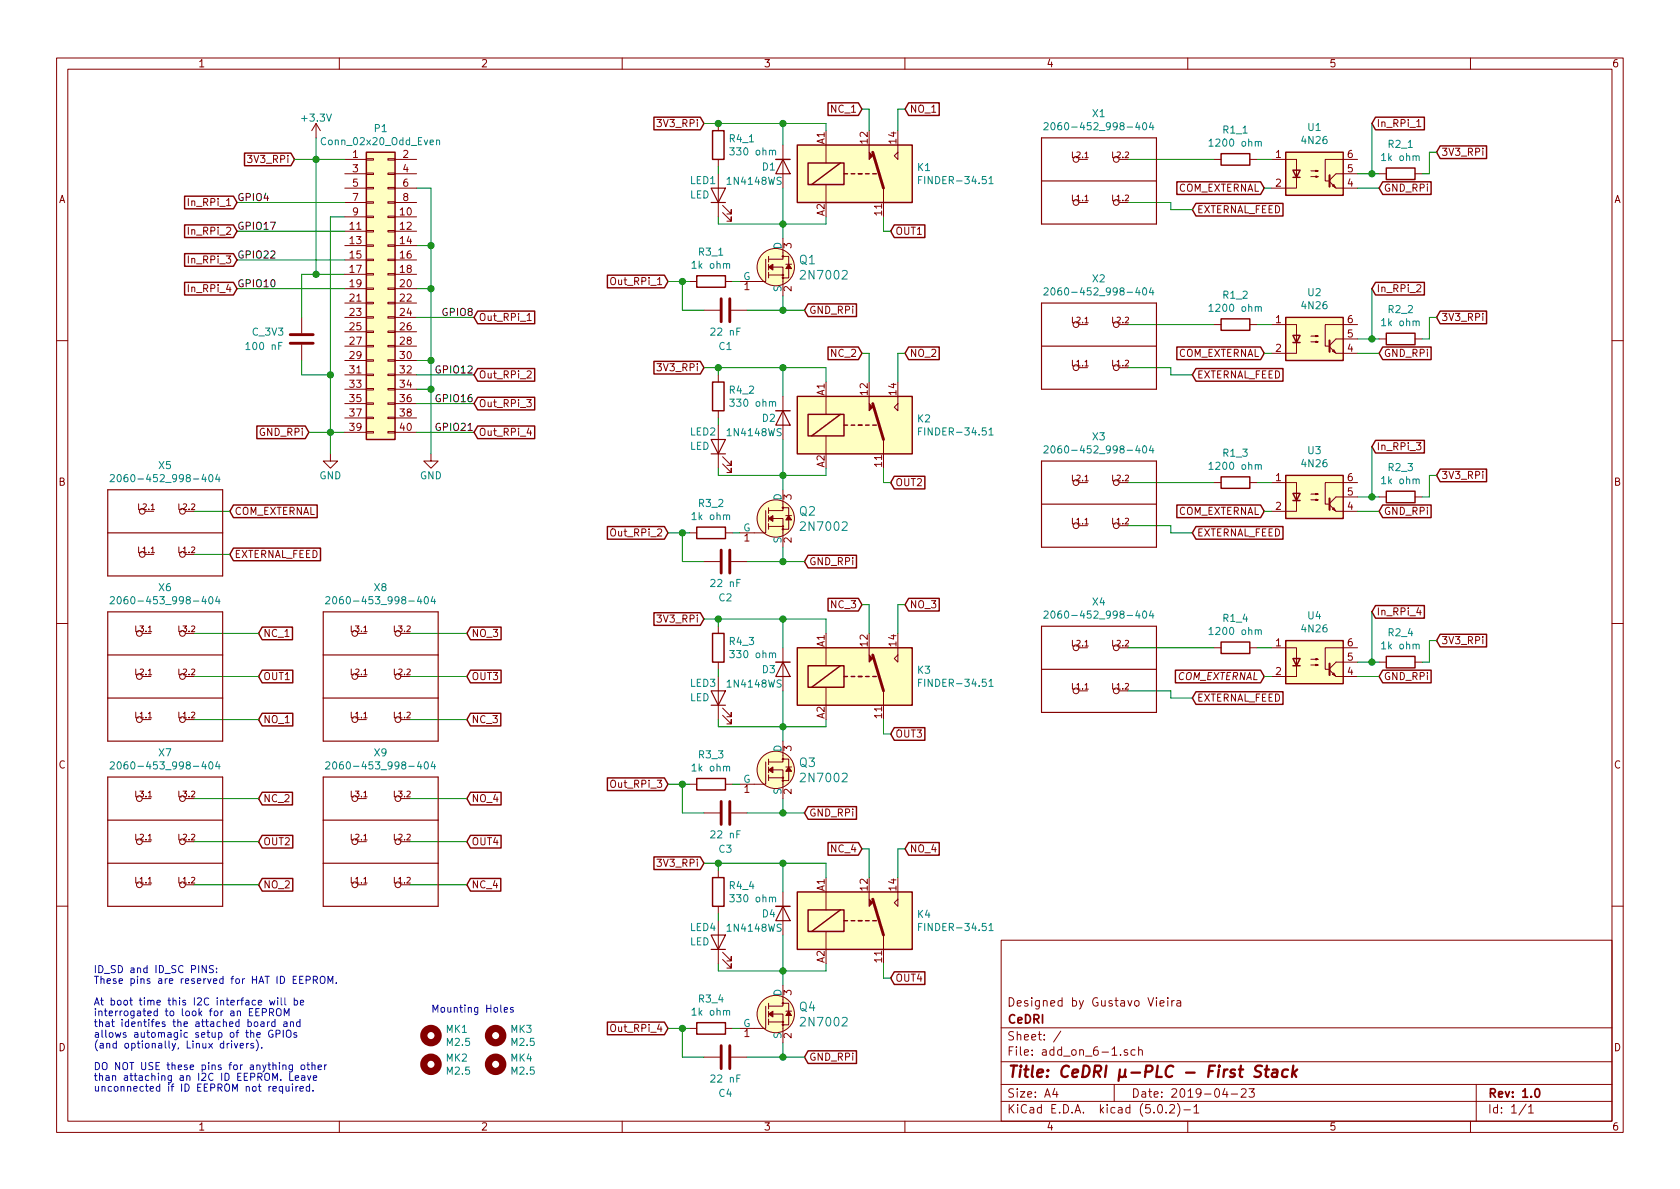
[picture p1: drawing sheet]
<svg xmlns="http://www.w3.org/2000/svg" width="297mm" height="210mm" viewBox="0 0 297 210" stroke-linecap="round" stroke-linejoin="round" font-family="sans-serif">
<defs><g id="words">
<text font-size="2.8" fill="#840000" x="178" y="190.5">Title: CeDRI -PLC - First Stack</text>
<g font-size="2.1" fill="#008484">
<text x="141.4" y="46.7">Q1</text>
<text x="142" y="49.4">2N7002</text>
<text x="141.4" y="91.2">Q2</text>
<text x="142" y="93.9">2N7002</text>
<text x="141.4" y="135.6">Q3</text>
<text x="142" y="138.3">2N7002</text>
<text x="141.4" y="178.8">Q4</text>
<text x="142" y="181.5">2N7002</text>
</g>
<g font-size="2.1" fill="#840000">
<text x="178" y="178">Designed by Gustavo Vieira</text>
<text x="178" y="184">Sheet: /</text>
<text x="178" y="181">CeDRI</text>
<text x="178" y="186.7">File: add_on_6-1.sch</text>
<text x="178" y="196.9">KiCad E.D.A. kicad (5.0.2)-1</text>
<text x="178" y="194.1">Size: A4</text>
<text x="200" y="194.1">Date: 2019-04-23</text>
<text x="263" y="194.1">Rev: 1.0</text>
<text x="263" y="196.9">Id: 1/1</text>
</g>
<g font-size="1.8" fill="#840000">
<text x="35" y="11.9">1</text>
<text x="85" y="11.9">2</text>
<text x="135" y="11.9">3</text>
<text x="185" y="11.9">4</text>
<text x="235" y="11.9">5</text>
<text x="285" y="11.9">6</text>
<text x="116.6" y="22.5">3V3_RPi</text>
<text x="147.1" y="19.9">NC_1</text>
<text x="160.8" y="19.9">NO_1</text>
<text x="243.4" y="22.5">In_RPi_1</text>
<text x="44.2" y="28.8">3V3_RPi</text>
<text x="62.4" y="27.9">1</text>
<text x="71.3" y="27.9">2</text>
<text x="145.8" y="25.5" transform="rotate(-90 145.8 25.5)">A1</text>
<text x="153.4" y="25.3" transform="rotate(-90 153.4 25.3)">12</text>
<text x="158.5" y="25.3" transform="rotate(-90 158.5 25.3)">14</text>
<text x="225.6" y="27.9">1</text>
<text x="238.3" y="27.9">6</text>
<text x="254.8" y="27.6">3V3_RPi</text>
<text x="10.4" y="35.9">A</text>
<text x="62.4" y="30.5">3</text>
<text x="62.4" y="33">5</text>
<text x="62.4" y="35.6">7</text>
<text x="71.3" y="30.5">4</text>
<text x="71.3" y="33">6</text>
<text x="71.3" y="35.6">8</text>
<text x="208.1" y="33.9">COM_EXTERNAL</text>
<text x="225.6" y="33">2</text>
<text x="238.3" y="33">4</text>
<text x="238.3" y="30.5">5</text>
<text x="244.6" y="33.9">GND_RPi</text>
<text x="285.4" y="35.9">A</text>
<text x="33.7" y="36.4">In_RPi_1</text>
<text x="33.7" y="41.5">In_RPi_2</text>
<text x="61.9" y="40.6">11</text>
<text x="62.4" y="38.1">9</text>
<text x="70.8" y="38.1">10</text>
<text x="70.8" y="40.6">12</text>
<text x="145.8" y="38.2" transform="rotate(-90 145.8 38.2)">A2</text>
<text x="156" y="38" transform="rotate(-90 156 38)">11</text>
<text x="158.3" y="41.5">OUT1</text>
<text x="211.6" y="37.7">EXTERNAL_FEED</text>
<text x="33.7" y="46.6">In_RPi_3</text>
<text x="61.9" y="43.2">13</text>
<text x="61.9" y="45.7">15</text>
<text x="70.8" y="43.2">14</text>
<text x="70.8" y="45.7">16</text>
<text x="140" y="43.9" transform="rotate(-90 140 43.9)">3</text>
<text x="33.7" y="51.7">In_RPi_4</text>
<text x="61.9" y="48.3">17</text>
<text x="61.9" y="50.8">19</text>
<text x="61.9" y="53.3">21</text>
<text x="70.8" y="48.3">18</text>
<text x="70.8" y="50.8">20</text>
<text x="70.8" y="53.3">22</text>
<text x="108.4" y="50.4">Out_RPi_1</text>
<text x="131.6" y="51.3">1</text>
<text x="140" y="51.5" transform="rotate(-90 140 51.5)">2</text>
<text x="243.4" y="51.7">In_RPi_2</text>
<text x="61.9" y="55.9">23</text>
<text x="61.9" y="58.4">25</text>
<text x="70.8" y="55.9">24</text>
<text x="70.8" y="58.4">26</text>
<text x="84.6" y="56.8">Out_RPi_1</text>
<text x="143" y="55.5">GND_RPi</text>
<text x="225.6" y="57.1">1</text>
<text x="238.3" y="59.7">5</text>
<text x="238.3" y="57.1">6</text>
<text x="254.8" y="56.8">3V3_RPi</text>
<text x="61.9" y="61">27</text>
<text x="61.9" y="63.5">29</text>
<text x="70.8" y="61">28</text>
<text x="70.8" y="63.5">30</text>
<text x="116.6" y="65.7">3V3_RPi</text>
<text x="147.1" y="63.1">NC_2</text>
<text x="160.8" y="63.1">NO_2</text>
<text x="208.1" y="63.1">COM_EXTERNAL</text>
<text x="225.6" y="62.2">2</text>
<text x="238.3" y="62.2">4</text>
<text x="244.6" y="63.1">GND_RPi</text>
<text x="61.9" y="66">31</text>
<text x="61.9" y="68.6">33</text>
<text x="61.9" y="71.1">35</text>
<text x="70.8" y="66">32</text>
<text x="70.8" y="68.6">34</text>
<text x="70.8" y="71.1">36</text>
<text x="84.6" y="66.9">Out_RPi_2</text>
<text x="145.8" y="69.9" transform="rotate(-90 145.8 69.9)">A1</text>
<text x="153.4" y="69.8" transform="rotate(-90 153.4 69.8)">12</text>
<text x="158.5" y="69.8" transform="rotate(-90 158.5 69.8)">14</text>
<text x="211.6" y="66.9">EXTERNAL_FEED</text>
<text x="45.9" y="77.1">GND_RPi</text>
<text x="61.9" y="73.7">37</text>
<text x="61.9" y="76.2">39</text>
<text x="70.8" y="73.7">38</text>
<text x="70.8" y="76.2">40</text>
<text x="84.6" y="72">Out_RPi_3</text>
<text x="84.6" y="77.1">Out_RPi_4</text>
<text x="145.8" y="82.6" transform="rotate(-90 145.8 82.6)">A2</text>
<text x="156" y="82.5" transform="rotate(-90 156 82.5)">11</text>
<text x="243.4" y="79.6">In_RPi_3</text>
<text x="10.4" y="85.9">B</text>
<text x="140" y="88.4" transform="rotate(-90 140 88.4)">3</text>
<text x="158.3" y="86">OUT2</text>
<text x="225.6" y="85.1">1</text>
<text x="238.3" y="87.6">5</text>
<text x="238.3" y="85.1">6</text>
<text x="254.8" y="84.7">3V3_RPi</text>
<text x="285.4" y="85.9">B</text>
<text x="41.4" y="91.1">COM_EXTERNAL</text>
<text x="108.4" y="94.9">Out_RPi_2</text>
<text x="131.6" y="95.8">1</text>
<text x="140" y="96" transform="rotate(-90 140 96)">2</text>
<text x="208.1" y="91.1">COM_EXTERNAL</text>
<text x="211.6" y="94.9">EXTERNAL_FEED</text>
<text x="225.6" y="90.2">2</text>
<text x="238.3" y="90.2">4</text>
<text x="244.6" y="91.1">GND_RPi</text>
<text x="41.4" y="98.7">EXTERNAL_FEED</text>
<text x="143" y="99.9">GND_RPi</text>
<text x="147.1" y="107.6">NC_3</text>
<text x="160.8" y="107.6">NO_3</text>
<text x="46.5" y="112.6">NC_1</text>
<text x="83.3" y="112.6">NO_3</text>
<text x="116.6" y="110.1">3V3_RPi</text>
<text x="243.4" y="108.8">In_RPi_4</text>
<text x="254.8" y="113.9">3V3_RPi</text>
<text x="145.8" y="114.4" transform="rotate(-90 145.8 114.4)">A1</text>
<text x="153.4" y="114.2" transform="rotate(-90 153.4 114.2)">12</text>
<text x="158.5" y="114.2" transform="rotate(-90 158.5 114.2)">14</text>
<text x="225.6" y="114.3">1</text>
<text x="225.6" y="119.4">2</text>
<text x="238.3" y="119.4">4</text>
<text x="238.3" y="116.8">5</text>
<text x="238.3" y="114.3">6</text>
<text x="46.5" y="120.3">OUT1</text>
<text x="83.3" y="120.3">OUT3</text>
<text x="208.1" y="120.3">COM_EXTERNAL</text>
<text x="211.6" y="124.1">EXTERNAL_FEED</text>
<text x="244.6" y="120.3">GND_RPi</text>
<text x="46.5" y="127.9">NO_1</text>
<text x="83.3" y="127.9">NC_3</text>
<text x="145.8" y="127.1" transform="rotate(-90 145.8 127.1)">A2</text>
<text x="156" y="126.9" transform="rotate(-90 156 126.9)">11</text>
<text x="158.3" y="130.4">OUT3</text>
<text x="10.4" y="135.9">C</text>
<text x="140" y="132.8" transform="rotate(-90 140 132.8)">3</text>
<text x="285.4" y="135.9">C</text>
<text x="46.5" y="141.9">NC_2</text>
<text x="83.3" y="141.9">NO_4</text>
<text x="108.4" y="139.3">Out_RPi_3</text>
<text x="131.6" y="140.2">1</text>
<text x="140" y="140.4" transform="rotate(-90 140 140.4)">2</text>
<text x="46.5" y="149.5">OUT2</text>
<text x="83.3" y="149.5">OUT4</text>
<text x="143" y="144.4">GND_RPi</text>
<text x="116.6" y="153.3">3V3_RPi</text>
<text x="147.1" y="150.7">NC_4</text>
<text x="160.8" y="150.7">NO_4</text>
<text x="46.5" y="157.1">NO_2</text>
<text x="83.3" y="157.1">NC_4</text>
<text x="145.8" y="157.6" transform="rotate(-90 145.8 157.6)">A1</text>
<text x="153.4" y="157.4" transform="rotate(-90 153.4 157.4)">12</text>
<text x="158.5" y="157.4" transform="rotate(-90 158.5 157.4)">14</text>
<text x="145.8" y="170.3" transform="rotate(-90 145.8 170.3)">A2</text>
<text x="156" y="170.1" transform="rotate(-90 156 170.1)">11</text>
<text x="158.3" y="173.6">OUT4</text>
<text x="140" y="176" transform="rotate(-90 140 176)">3</text>
<text x="10.4" y="185.9">D</text>
<text x="108.4" y="182.5">Out_RPi_4</text>
<text x="131.6" y="183.4">1</text>
<text x="140" y="183.6" transform="rotate(-90 140 183.6)">2</text>
<text x="285.4" y="185.9">D</text>
<text x="143" y="187.6">GND_RPi</text>
<text x="35" y="199.9">1</text>
<text x="85" y="199.9">2</text>
<text x="135" y="199.9">3</text>
<text x="185" y="199.9">4</text>
<text x="235" y="199.9">5</text>
<text x="285" y="199.9">6</text>
</g>
<g font-size="1.8" fill="#008484">
<text x="53.5" y="21.5">+3.3V</text>
<text x="66.2" y="23.4">P1</text>
<text x="186.8" y="23">2060-452_998-404</text>
<text x="193.2" y="20.7">X1</text>
<text x="216.3" y="23.6">R1_1</text>
<text x="231.3" y="23.2">U1</text>
<text x="57.3" y="25.7">Conn_02x20_Odd_Even</text>
<text x="129.1" y="25.2">R4_1</text>
<text x="129.6" y="27.5">330 ohm</text>
<text x="214.4" y="25.9">1200 ohm</text>
<text x="230.3" y="25.5">4N26</text>
<text x="244.6" y="28.5">1k ohm</text>
<text x="245.5" y="26.2">R2_1</text>
<text x="122" y="35.1">LED</text>
<text x="122" y="32.6">LED1</text>
<text x="128.8" y="32.7">1N4148WS</text>
<text x="134.8" y="30.1">D1</text>
<text x="162.3" y="30.2">K1</text>
<text x="163.2" y="32.6">FINDER-34.51</text>
<text x="122.6" y="47.5">1k ohm</text>
<text x="123.6" y="45.2">R3_1</text>
<text x="138.2" y="44.1" transform="rotate(-90 138.2 44.1)">D</text>
<text x="131.4" y="49.5">G</text>
<text x="138.2" y="51.6" transform="rotate(-90 138.2 51.6)">S</text>
<text x="186.8" y="52.2">2060-452_998-404</text>
<text x="193.2" y="49.9">X2</text>
<text x="216.3" y="52.8">R1_2</text>
<text x="231.3" y="52.4">U2</text>
<text x="44.7" y="59.4">C_3V3</text>
<text x="126" y="59.4">22 nF</text>
<text x="214.4" y="55.1">1200 ohm</text>
<text x="230.3" y="54.7">4N26</text>
<text x="244.6" y="57.7">1k ohm</text>
<text x="245.5" y="55.4">R2_2</text>
<text x="43.9" y="61.9">100 nF</text>
<text x="127.2" y="61.9">C1</text>
<text x="129.1" y="69.6">R4_2</text>
<text x="129.6" y="71.9">330 ohm</text>
<text x="122" y="77">LED2</text>
<text x="128.8" y="77.1">1N4148WS</text>
<text x="134.8" y="74.6">D2</text>
<text x="162.3" y="74.7">K2</text>
<text x="163.2" y="77">FINDER-34.51</text>
<text x="193.2" y="77.9">X3</text>
<text x="28.1" y="83">X5</text>
<text x="122" y="79.5">LED</text>
<text x="186.8" y="80.2">2060-452_998-404</text>
<text x="214.4" y="83.1">1200 ohm</text>
<text x="216.3" y="80.8">R1_3</text>
<text x="230.3" y="82.6">4N26</text>
<text x="231.3" y="80.3">U3</text>
<text x="245.5" y="83.3">R2_3</text>
<text x="21.7" y="85.3">2060-452_998-404</text>
<text x="56.5" y="84.8">GND</text>
<text x="74.2" y="84.8">GND</text>
<text x="123.6" y="89.7">R3_2</text>
<text x="138.2" y="88.5" transform="rotate(-90 138.2 88.5)">D</text>
<text x="244.6" y="85.6">1k ohm</text>
<text x="122.6" y="92">1k ohm</text>
<text x="131.4" y="94">G</text>
<text x="138.2" y="96.1" transform="rotate(-90 138.2 96.1)">S</text>
<text x="21.7" y="106.9">2060-453_998-404</text>
<text x="28.1" y="104.5">X6</text>
<text x="59.8" y="106.9">2060-453_998-404</text>
<text x="66.2" y="104.5">X8</text>
<text x="126" y="103.8">22 nF</text>
<text x="127.2" y="106.3">C2</text>
<text x="193.2" y="107.1">X4</text>
<text x="186.8" y="109.4">2060-452_998-404</text>
<text x="214.4" y="112.3">1200 ohm</text>
<text x="216.3" y="110">R1_4</text>
<text x="230.3" y="111.8">4N26</text>
<text x="231.3" y="109.5">U4</text>
<text x="245.5" y="112.5">R2_4</text>
<text x="129.1" y="114.1">R4_3</text>
<text x="129.6" y="116.4">330 ohm</text>
<text x="134.8" y="119">D3</text>
<text x="162.3" y="119.1">K3</text>
<text x="244.6" y="114.8">1k ohm</text>
<text x="122" y="124">LED</text>
<text x="122" y="121.5">LED3</text>
<text x="128.8" y="121.6">1N4148WS</text>
<text x="163.2" y="121.5">FINDER-34.51</text>
<text x="21.7" y="136.1">2060-453_998-404</text>
<text x="28.1" y="133.8">X7</text>
<text x="59.8" y="136.1">2060-453_998-404</text>
<text x="66.2" y="133.8">X9</text>
<text x="122.6" y="136.4">1k ohm</text>
<text x="123.6" y="134.1">R3_3</text>
<text x="138.2" y="133" transform="rotate(-90 138.2 133)">D</text>
<text x="131.4" y="138.4">G</text>
<text x="138.2" y="140.5" transform="rotate(-90 138.2 140.5)">S</text>
<text x="126" y="148.3">22 nF</text>
<text x="127.2" y="150.8">C3</text>
<text x="129.1" y="157.2">R4_4</text>
<text x="129.6" y="159.6">330 ohm</text>
<text x="122" y="167.2">LED</text>
<text x="122" y="164.6">LED4</text>
<text x="128.8" y="164.8">1N4148WS</text>
<text x="134.8" y="162.2">D4</text>
<text x="162.3" y="162.3">K4</text>
<text x="163.2" y="164.6">FINDER-34.51</text>
<text x="122.6" y="179.6">1k ohm</text>
<text x="123.6" y="177.3">R3_4</text>
<text x="138.2" y="176.1" transform="rotate(-90 138.2 176.1)">D</text>
<text x="78.9" y="182.6">MK1</text>
<text x="79.1" y="185">M2.5</text>
<text x="90.3" y="182.6">MK3</text>
<text x="90.5" y="185">M2.5</text>
<text x="131.4" y="181.6">G</text>
<text x="138.2" y="183.7" transform="rotate(-90 138.2 183.7)">S</text>
<text x="78.9" y="187.7">MK2</text>
<text x="79.1" y="190">M2.5</text>
<text x="90.3" y="187.7">MK4</text>
<text x="90.5" y="190">M2.5</text>
<text x="126" y="191.4">22 nF</text>
<text x="127.2" y="194">C4</text>
</g>
<g font-size="1.8">
<text x="41.9" y="35.6">GPIO4</text>
<text x="41.9" y="40.6">GPIO17</text>
<text x="41.9" y="45.7">GPIO22</text>
<text x="41.9" y="50.8">GPIO10</text>
<text x="78.4" y="55.9">GPIO8</text>
<text x="77.4" y="71.1">GPIO16</text>
<text x="77.4" y="66">GPIO12</text>
<text x="77.4" y="76.2">GPIO21</text>
</g>
<g font-size="1.8" fill="#0000c2">
<text x="16.5" y="172.1">ID_SD and ID_SC PINS:</text>
<text x="16.5" y="174">These pins are reserved for HAT ID EEPROM.</text>
<text x="16.5" y="177.8">At boot time this I2C interface will be</text>
<text x="16.5" y="179.7">interrogated to look for an EEPROM</text>
<text x="76.2" y="179.1">Mounting Holes</text>
<text x="16.5" y="181.6">that identifes the attached board and</text>
<text x="16.5" y="183.5">allows automagic setup of the GPIOs</text>
<text x="16.5" y="185.4">(and optionally, Linux drivers).</text>
<text x="16.5" y="189.2">DO NOT USE these pins for anything other</text>
<text x="16.5" y="191.1">than attaching an I2C ID EEPROM. Leave</text>
<text x="16.5" y="193">unconnected if ID EEPROM not required.</text>
</g>
<g font-size="1.4" fill="#840000">
<text x="189.6" y="27.9">L2.1</text>
<text x="196.7" y="27.9">L2.2</text>
<text x="189.6" y="35.6">L1.1</text>
<text x="196.7" y="35.6">L1.2</text>
<text x="189.6" y="57.1">L2.1</text>
<text x="196.7" y="57.1">L2.2</text>
<text x="189.6" y="64.8">L1.1</text>
<text x="196.7" y="64.8">L1.2</text>
<text x="189.6" y="85.1">L2.1</text>
<text x="196.7" y="85.1">L2.2</text>
<text x="24.5" y="90.2">L2.1</text>
<text x="31.6" y="90.2">L2.2</text>
<text x="189.6" y="92.7">L1.1</text>
<text x="196.7" y="92.7">L1.2</text>
<text x="24.5" y="97.8">L1.1</text>
<text x="31.6" y="97.8">L1.2</text>
<text x="24" y="111.8">L3.1</text>
<text x="31.6" y="111.8">L3.2</text>
<text x="62.1" y="111.8">L3.1</text>
<text x="69.7" y="111.8">L3.2</text>
<text x="24" y="119.4">L2.1</text>
<text x="31.6" y="119.4">L2.2</text>
<text x="62.1" y="119.4">L2.1</text>
<text x="69.7" y="119.4">L2.2</text>
<text x="189.6" y="114.3">L2.1</text>
<text x="196.7" y="114.3">L2.2</text>
<text x="189.6" y="121.9">L1.1</text>
<text x="196.7" y="121.9">L1.2</text>
<text x="24" y="127">L1.1</text>
<text x="31.6" y="127">L1.2</text>
<text x="62.1" y="127">L1.1</text>
<text x="69.7" y="127">L1.2</text>
<text x="24" y="141">L3.1</text>
<text x="31.6" y="141">L3.2</text>
<text x="62.1" y="141">L3.1</text>
<text x="69.7" y="141">L3.2</text>
<text x="24" y="148.6">L2.1</text>
<text x="31.6" y="148.6">L2.2</text>
<text x="62.1" y="148.6">L2.1</text>
<text x="69.7" y="148.6">L2.2</text>
<text x="24" y="156.2">L1.1</text>
<text x="31.6" y="156.2">L1.2</text>
<text x="62.1" y="156.2">L1.1</text>
<text x="69.7" y="156.2">L1.2</text>
</g>
</g></defs>
<g fill="none" stroke="#840000" stroke-width=".18">
<path d="M10 10.3h277v189.9h-277zM12 12.2h273v186.1h-273zM60 10.3v1.9M110 10.3v1.9M160 10.3v1.9M210 10.3v1.9M260 10.3v1.9M55.9 21.8l-.8 1.3M55.9 21.8v2.6M55.9 21.8l.7 1.3M61 28.2h3.8M61 38.3h3.8"/>
<path d="M61 30.7h3.8M61 33.3h3.8M61 35.8h3.8M64.8 38.2h1.2v.3h-1.2zM64.8 35.7h1.2v.2h-1.2zM64.8 33.1h1.2v.3h-1.2zM64.8 30.6h1.2v.3h-1.2zM64.8 28.1h1.2v.2h-1.2zM68.6 38.2h1.2v.3h-1.2zM68.6 35.7h1.2v.2h-1.2zM68.6 33.1h1.2v.3h-1.2zM68.6 30.6h1.2v.3h-1.2z"/>
<path d="M68.6 28.1h1.2v.2h-1.2zM69.8 28.2h3.9M69.8 38.3h3.9M69.8 30.7h3.9M69.8 33.3h3.9M69.8 35.8h3.9M127 21.8v1.3M127 28.2v1.3M127 30.7v7.6M127.8 37.6l1.5 1.5v-.8v.8h-.8M127.8 36.3l1.5 1.5v-.7v.7h-.8M138.4 25.6v7.7"/>
<path d="M146 25.6v3.2M146 32.6v3.2M153.7 25.6v1.3M156.2 33.3v2.5M158.7 26.9v1.3l-.6-.6zM158.7 25.6v1.3M214.6 28.2h1.3M221 28.2h1.2M224.8 28.2h4.4v5.1h-4.4M231.8 31.2h1.2l-.3 .2v-.3l.3 .1M231.8 30.2h1.2l-.3 .1v-.2l.3 .1M235.1 32.1l1.1 1.2h3.8"/>
<path d="M235.6 32.9l.2-.3 .3 .5zM240 28.2h-5.7v3.8h.6M240 30.7h-3.8l-1.1 1.2M243.8 30.7h1.3M250.2 30.7h1.3M250.5 22.4h.7M53.3 56.1v2.8M61 40.9h3.8M61 43.4h3.8M61 46h3.8M61 48.5h3.8M61 51h3.8"/>
<path d="M61 53.6h3.8M61 56.1h3.8M61 58.7h3.8M64.8 58.5h1.2v.3h-1.2zM64.8 56h1.2v.3h-1.2zM64.8 53.5h1.2v.2h-1.2zM64.8 50.9h1.2v.3h-1.2zM64.8 48.4h1.2v.2h-1.2zM64.8 45.8h1.2v.3h-1.2zM64.8 43.3h1.2v.3h-1.2zM64.8 40.8h1.2v.2h-1.2zM68.6 58.5h1.2v.3h-1.2z"/>
<path d="M68.6 56h1.2v.3h-1.2zM68.6 53.5h1.2v.2h-1.2zM68.6 50.9h1.2v.3h-1.2zM68.6 48.4h1.2v.2h-1.2zM68.6 45.8h1.2v.3h-1.2zM68.6 43.3h1.2v.3h-1.2zM68.6 40.8h1.2v.2h-1.2zM69.8 40.9h3.9M69.8 43.4h3.9M69.8 46h3.9M69.8 48.5h3.9M69.8 51h3.9"/>
<path d="M69.8 53.6h3.9M69.8 56.1h3.9M69.8 58.7h3.9M93.2 55.8l.4-.4v1.3M93.2 56.7h.7M121.9 49.8h1.3M124.5 54.9h2.8M128.3 49.8h1.2M129.3 54.9h2.8M135.4 45.8v4h-4.6M135.9 47.2h2.5v5.1M135.9 48.6h2.5"/>
<path d="M135.9 45.3v1M135.9 46.7v1M135.9 48.1v1M138.3 45.3h1.1v3.8h-1.1M138.4 42.2v3.6h-2.5M138.9 46.7h1.1M214.6 57.4h1.3M221 57.4h1.2M224.8 57.4h4.4v5.1h-4.4M231.8 59.4h1.2l-.3 .2v-.3l.3 .1M240 57.4h-5.7v3.8h.6M240 59.9h-3.8l-1.1 1.2"/>
<path d="M243.8 59.9h1.3M250.2 59.9h1.3M250.5 50.5l.5-.2 .2 .4-.8 .9h.8M10 60.2h2M53.3 61v2.7M61 61.2h3.8M61 63.7h3.8M61 66.3h3.8M61 68.8h3.8M61 71.4h3.8M61 73.9h3.8M61 76.4h3.8"/>
<path d="M64.8 76.3h1.2v.3h-1.2zM64.8 73.8h1.2v.2h-1.2zM64.8 71.2h1.2v.3h-1.2zM64.8 68.7h1.2v.3h-1.2zM64.8 66.2h1.2v.2h-1.2zM64.8 63.6h1.2v.3h-1.2zM64.8 61.1h1.2v.2h-1.2zM68.6 76.3h1.2v.3h-1.2zM68.6 73.8h1.2v.2h-1.2zM68.6 71.2h1.2v.3h-1.2zM68.6 68.7h1.2v.3h-1.2zM68.6 66.2h1.2v.2h-1.2z"/>
<path d="M68.6 63.6h1.2v.3h-1.2zM68.6 61.1h1.2v.2h-1.2zM69.8 61.2h3.9M69.8 63.7h3.9M69.8 66.3h3.9M69.8 68.8h3.9M69.8 71.4h3.9M69.8 73.9h3.9M69.8 76.4h3.9M93.1 70.7h.8l-.4 .4 .4 .2v.4l-.2 .2-.6-.1M93.2 65.7l.5-.1 .2 .3-.8 .9h.8M93.5 75.7l-.3 .9h.8"/>
<path d="M127 66.3v1.3M127 72.6v1.3M127 75.2v7.6M138.4 70.1v7.6M146 70.1v3.2M146 77.1v3.2M153.7 70.1v1.3M156.2 77.7v2.6M158.7 71.4v1.2l-.6-.6zM158.7 70.1v1.3M231.8 60.4h1.2l-.3 .2v-.3l.3 .1M235.1 61.3l1.1 1.2h3.8"/>
<path d="M235.6 62.1l.2-.3 .3 .6zM250.4 78.3h.8l-.4 .5 .4 .1v.4l-.2 .2-.6-.1M285 60.2h2M58.4 80.3v1.2h1.3l-1.3 1.3-1.3-1.3h1.3M76.2 80.3v1.2h1.3l-1.3 1.3-1.3-1.3h1.3M121.9 94.2h1.3M124.5 99.3h2.8M127.8 82l1.5 1.6v-.8v.8h-.8M127.8 80.8l1.5 1.5v-.8v.8h-.8M128.3 94.2h1.2M129.3 99.3h2.8M135.4 90.3v3.9h-4.6"/>
<path d="M135.9 91.7h2.5v5.1M135.9 89.8v1M135.9 91.2v1M135.9 92.6v1M135.9 93.1h2.5M138.3 89.8h1.1v3.8h-1.1M138.4 86.6v3.7h-2.5M138.9 91.2h1.1M214.6 85.3h1.3M221 85.3h1.2M224.8 85.3h4.4v5.1h-4.4M231.8 88.4h1.2l-.3 .1v-.2l.3 .1"/>
<path d="M231.8 87.4h1.2l-.3 .1v-.3l.3 .2M235.1 89.3l1.1 1.1h3.8M235.6 90l.2-.2 .3 .5zM240 85.3h-5.7v3.8h.6M240 87.9h-3.8l-1.1 1.1M243.8 87.9h1.3M250.2 87.9h1.3M10 110.3h2M127 110.7v1.3M127 117.1v1.3M127 119.6v7.6M138.4 114.5v7.7"/>
<path d="M146 114.5v3.2M153.7 114.5v1.3M158.7 115.8v1.3l-.6-.6zM158.7 114.5v1.3M214.6 114.5h1.3M221 114.5h1.2M224.8 114.5h4.4v5.1h-4.4M231.8 117.6h1.2l-.3 .1v-.2l.3 .1M231.8 116.6h1.2l-.3 .1v-.2l.3 .1M235.1 118.5l1.1 1.1h3.8M235.6 119.2l.2-.2 .3 .5zM240 114.5h-5.7v3.9h.6"/>
<path d="M240 117.1h-3.8l-1.1 1.1M243.8 117.1h1.3M250.2 117.1h1.3M250.8 107.4l-.3 .9h.8M285 110.3h2M121.9 138.7h1.3M127.8 126.5l1.5 1.5v-.8v.8h-.8M127.8 125.2l1.5 1.5v-.7v.7h-.8M128.3 138.7h1.2M135.4 134.7v4h-4.6M135.9 136.1h2.5v5.1M135.9 134.2v1"/>
<path d="M135.9 135.6v1M135.9 137v1M135.9 137.5h2.5M138.3 134.2h1.1v3.8h-1.1M138.4 131.1v3.6h-2.5M138.9 135.6h1.1M146 121.5v3.2M156.2 122.2v2.5M124.5 143.8h2.8M127 153.9v1.3M129.3 143.8h2.8M138.4 157.7v7.6"/>
<path d="M146 157.7v3.2M153.7 157.7v1.3M158.7 159v1.3l-.6-.7zM158.7 157.7v1.3M10 160.2h2M127 160.3v1.2M127 162.8v7.6M127.8 169.7l1.5 1.5v-.8v.8h-.8M127.8 168.4l1.5 1.5v-.7v.7h-.8M135.4 177.9v4h-4.6M135.9 179.3h2.5v5.1M135.9 177.4v1"/>
<path d="M135.9 178.8v1M138.3 177.4h1.1v3.8h-1.1M138.4 174.2v3.7h-2.5M138.9 178.8h1.1M146 164.7v3.2M156.2 165.3v2.6M177 166.3h108v32h-108zM205.1 177.4l.7-.1v-.3l-.5-.1-.2 .2 .1 .7h.6M206.5 176.4v.2M206.5 176.9v1M207.2 176.9v1M207.6 176.9l-.3 .1-.1 .2"/>
<path d="M208.1 177h.6l.1 .9M208.8 177.3l-.5 .1-.2 .2v.2l.2 .1 .5-.1M285 160.2h2M60 198.3v1.9M110 198.3v1.9M121.9 181.9h1.3M124.5 186.9h2.8M128.3 181.9h1.2M129.3 186.9h2.8M135.9 180.2v1M135.9 180.7h2.5M160 198.3v1.9"/>
<path d="M177 194.8h108M177 191.8h108M177 187.8h108M177 181.8h108M186.5 192.5l-.4 1h1M186.8 193v1M187.6 182.3l-1.3 2M197 191.8v3M198.1 186.5v.1M199.3 185.7a.37 .37 0 0 0-.5 .1v.2l.5 .2 .1 .1-.2 .3-.4-.1M200.7 185.7l-.4-.1-.3 .3 .1 .6 .2 .1 .4-.1M201.3 185.7h.1a.37 .37 0 0 1 .6 .1v.8"/>
<path d="M201.3 185.1v1.5M204.8 195.5l.4-.2a.94 .94 0 0 1 0 1.5 .79 .79 0 0 1-.4-1.3zM206.2 196.7v.1M206.8 195.5l.2-.2h.4l.2 .2 .1 .3-.1 .2-.8 .8h.9M208.2 195.1a1.71 1.71 0 0 1 0 2.3M209.3 196.3h1.2M210 198.3v1.9M211.1 195.8l.4-.5v1.5M211.1 196.8h.9M216.6 192.5l-.4 1h.9M216.9 193v1M217.7 193.5h1.1"/>
<path d="M219.5 192.7l.2-.2h.3l.3 .2v.3v.2l-.9 .8h.9M220.8 192.5h1l-.5 .6 .4 .1v.7l-.2 .1-.7-.1M260 198.3v1.9M261 191.8v6.5M269.8 195.2l-1.2 2M270.3 195.8l.4-.5v1.5M270.3 196.8h.8"/>
<circle cx="190.2" cy="35.8" r=".51"/>
<circle cx="190.2" cy="28.2" r=".51"/>
<circle cx="197.4" cy="28.2" r=".51"/>
<circle cx="197.4" cy="35.8" r=".51"/>
<circle cx="137.2" cy="47.2" r="3.3"/>
<circle cx="138.4" cy="45.3" r=".13"/>
<circle cx="138.4" cy="48.6" r=".13"/>
<circle cx="138.4" cy="49.1" r=".13"/>
<circle cx="190.2" cy="57.4" r=".51"/>
<circle cx="197.4" cy="57.4" r=".51"/>
<circle cx="190.2" cy="65" r=".51"/>
<circle cx="197.4" cy="65" r=".51"/>
<circle cx="25.1" cy="90.4" r=".51"/>
<circle cx="25.1" cy="98" r=".51"/>
<circle cx="32.3" cy="98" r=".51"/>
<circle cx="32.3" cy="90.4" r=".51"/>
<circle cx="137.2" cy="91.7" r="3.3"/>
<circle cx="138.4" cy="93.1" r=".13"/>
<circle cx="138.4" cy="93.6" r=".13"/>
<circle cx="138.4" cy="89.8" r=".13"/>
<circle cx="190.2" cy="93" r=".51"/>
<circle cx="190.2" cy="85.3" r=".51"/>
<circle cx="197.4" cy="93" r=".51"/>
<circle cx="197.4" cy="85.3" r=".51"/>
<circle cx="24.6" cy="119.6" r=".51"/>
<circle cx="24.6" cy="112" r=".51"/>
<circle cx="32.3" cy="112" r=".51"/>
<circle cx="32.3" cy="119.6" r=".51"/>
<circle cx="62.7" cy="112" r=".51"/>
<circle cx="62.7" cy="119.6" r=".51"/>
<circle cx="70.4" cy="112" r=".51"/>
<circle cx="70.4" cy="119.6" r=".51"/>
<circle cx="190.2" cy="114.5" r=".51"/>
<circle cx="197.4" cy="114.5" r=".51"/>
<circle cx="24.6" cy="127.2" r=".51"/>
<circle cx="32.3" cy="127.2" r=".51"/>
<circle cx="62.7" cy="127.2" r=".51"/>
<circle cx="70.4" cy="127.2" r=".51"/>
<circle cx="137.2" cy="136.1" r="3.3"/>
<circle cx="138.4" cy="138" r=".13"/>
<circle cx="138.4" cy="137.5" r=".13"/>
<circle cx="138.4" cy="134.2" r=".13"/>
<circle cx="190.2" cy="122.2" r=".51"/>
<circle cx="197.4" cy="122.2" r=".51"/>
<circle cx="24.6" cy="141.2" r=".51"/>
<circle cx="24.6" cy="156.5" r=".51"/>
<circle cx="24.6" cy="148.8" r=".51"/>
<circle cx="32.3" cy="156.5" r=".51"/>
<circle cx="32.3" cy="148.8" r=".51"/>
<circle cx="32.3" cy="141.2" r=".51"/>
<circle cx="62.7" cy="148.8" r=".51"/>
<circle cx="62.7" cy="156.5" r=".51"/>
<circle cx="62.7" cy="141.2" r=".51"/>
<circle cx="70.4" cy="148.8" r=".51"/>
<circle cx="70.4" cy="141.2" r=".51"/>
<circle cx="70.4" cy="156.5" r=".51"/>
<circle cx="137.2" cy="179.3" r="3.3"/>
<circle cx="138.4" cy="177.4" r=".13"/>
<circle cx="138.4" cy="181.2" r=".13"/>
<circle cx="138.4" cy="180.7" r=".13"/>
</g>
<path d="M271.5 192.7l.2-.2a.81 .81 0 0 1 .6 .6 .81 .81 0 0 1-.3 .8l-.1 .1a.79 .79 0 0 1-.4-1.3z" fill="none" stroke="#840000" stroke-width=".3"/>
<path d="M219 189.1h.8M219.4 188.4l-.2 1.8 .1 .1 .3 .1M223.1 188.5l-.2-.1-.7 .1a.47 .47 0 0 0-.3 .5 .47 .47 0 0 0 .3 .4l.4 .1a.48 .48 0 0 1 .4 .5 .48 .48 0 0 1-.5 .4l-.7-.1M223.6 189.1h.8M224 188.4l-.2 1.8 .1 .1 .3 .1M225 189.2h.8v1.2M225.9 189.6l-.7 .1a.4 .4 0 0 0-.3 .3 .4 .4 0 0 0 .2 .4l.7-.1M227.7 189.2a.68 .68 0 0 0-1 .3v.8l.3 .1 .6-.1M228.7 188.4l-.3 2M228.7 189.7l.5 .7M229.4 189.1l-.9 .8" fill="none" stroke="#840000" stroke-width=".41"/>
<g fill="none" stroke="#008400" stroke-width=".18">
<path d="M152.4 19.3h1.3v3.8M160 19.3h-1.3v3.8M41.9 35.8h19.1M52.1 28.2h8.9M55.9 24.4v24.1M61 38.3h-2.6v42M73.7 33.3h2.5v47M124.5 21.8h21.5v1.3M127 29.5v1.2M127 38.3v1.3h19v-1.3M138.4 21.8v3.8M138.4 33.3v8.9"/>
<path d="M156.2 38.3v2.6h1.3M199.4 35.8h7.6v1.3h3.8M199.4 28.2h15.2M222.2 28.2h2.6M223.5 33.3h1.3M240 33.3h3.8M240 30.7h3.8M242.6 21.8v8.9M254 26.9h-1.3v3.8h-1.2M41.9 51h19.1M41.9 40.9h19.1M41.9 46h19.1"/>
<path d="M61 48.5h-7.7v7.6M73.7 51h2.5M73.7 43.4h2.5M73.7 56.1h10.1M118.1 49.8h3.8M120.6 49.8v5.1h3.9M129.5 49.8h1.3M132.1 54.9h10.1M138.4 52.3v2.6M199.4 57.4h15.2M222.2 57.4h2.6M240 59.9h3.8"/>
<path d="M242.6 51v8.9M254 56.1h-1.3v3.8h-1.2M53.3 63.7v2.6h5.1M54.6 76.4h6.4M73.7 68.8h2.5M73.7 63.7h2.5M73.7 76.4h10.1M73.7 66.3h10.1M73.7 71.4h10.1M124.5 65h21.5v2.6M127 65v1.3M127 73.9v1.3"/>
<path d="M138.4 65v5.1M138.4 77.7v8.9M152.4 62.5h1.3v5.1M160 62.5h-1.3v5.1M199.4 65h7.6v1.3h3.8M223.5 62.5h1.3M240 62.5h3.8M242.6 79v8.9M34.3 90.4h6.3M34.3 98h6.3M118.1 94.2h3.8M120.6 94.2v5.1h3.9"/>
<path d="M127 82.8v1.3h19v-1.3M129.5 94.2h1.3M132.1 99.3h10.1M138.4 96.8v2.5M156.2 82.8v2.5h1.3M199.4 93h7.6v1.2h3.8M199.4 85.3h15.2M222.2 85.3h2.6M223.5 90.4h1.3M240 90.4h3.8M240 87.9h3.8M254 84.1h-1.3v3.8h-1.2"/>
<path d="M34.3 119.6h11.4M34.3 112h11.4M72.4 119.6h10.1M72.4 112h10.1M124.5 109.5h21.5v2.5M127 109.5v1.2M127 118.4v1.2M138.4 109.5v5M152.4 106.9h1.3v5.1M160 106.9h-1.3v5.1M199.4 114.5h15.2M222.2 114.5h2.6"/>
<path d="M223.5 119.6h1.3M240 119.6h3.8M240 117.1h3.8M242.6 108.2v8.9M254 113.3h-1.3v3.8h-1.2M34.3 127.2h11.4M72.4 127.2h10.1M118.1 138.7h3.8M120.6 138.7v5.1h3.9M127 127.2v1.3h19v-1.3M129.5 138.7h1.3M138.4 122.2v8.9"/>
<path d="M156.2 127.2v2.6h1.3M199.4 122.2h7.6v1.2h3.8M34.3 141.2h11.4M34.3 148.8h11.4M34.3 156.5h11.4M72.4 141.2h10.1M72.4 148.8h10.1M72.4 156.5h10.1M124.5 152.6h21.5v2.6M127 152.6v1.3M132.1 143.8h10.1M138.4 141.2v2.6"/>
<path d="M138.4 152.6v5.1M152.4 150.1h1.3v5.1M160 150.1h-1.3v5.1M127 161.5v1.3M127 170.4v1.3h19v-1.3M138.4 165.3v8.9M156.2 170.4v2.6h1.3M118.1 181.9h3.8M120.6 181.9v5h3.9M129.5 181.9h1.3M132.1 186.9h10.1M138.4 184.4v2.5"/>
</g>
<g fill="#008400" stroke="#008400" stroke-width=".25">
<circle cx="76.2" cy="68.8" r=".51"/>
<circle cx="76.2" cy="63.7" r=".51"/>
<circle cx="76.2" cy="51" r=".51"/>
<circle cx="58.4" cy="76.4" r=".51"/>
<circle cx="76.2" cy="43.4" r=".51"/>
<circle cx="242.6" cy="30.7" r=".51"/>
<circle cx="242.6" cy="59.9" r=".51"/>
<circle cx="242.6" cy="87.9" r=".51"/>
<circle cx="242.6" cy="117.1" r=".51"/>
<circle cx="58.4" cy="66.3" r=".51"/>
<circle cx="138.4" cy="39.6" r=".51"/>
<circle cx="138.4" cy="54.9" r=".51"/>
<circle cx="120.7" cy="49.8" r=".51"/>
<circle cx="138.4" cy="65" r=".51"/>
<circle cx="138.4" cy="84.1" r=".51"/>
<circle cx="138.4" cy="99.3" r=".51"/>
<circle cx="120.7" cy="94.2" r=".51"/>
<circle cx="138.4" cy="109.5" r=".51"/>
<circle cx="138.4" cy="128.5" r=".51"/>
<circle cx="138.4" cy="143.8" r=".51"/>
<circle cx="120.7" cy="138.7" r=".51"/>
<circle cx="138.4" cy="21.8" r=".51"/>
<circle cx="127" cy="21.8" r=".51"/>
<circle cx="127" cy="109.5" r=".51"/>
<circle cx="127" cy="65" r=".51"/>
<circle cx="138.4" cy="152.6" r=".51"/>
<circle cx="138.4" cy="171.7" r=".51"/>
<circle cx="138.4" cy="186.9" r=".51"/>
<circle cx="120.7" cy="181.9" r=".51"/>
<circle cx="127" cy="152.6" r=".51"/>
<circle cx="55.9" cy="28.2" r=".51"/>
<circle cx="55.9" cy="48.5" r=".51"/>
</g>
<g fill="none" stroke="#0000c2" stroke-width=".18">
<path d="M36.5 170.7v1.3l-.8-1.3v1.3M37.7 170.8l-.4-.1-.2 .2-.1 .2 .1 .2 .5 .2 .1 .3-.2 .2h-.5M38.3 171.9v.1M38.3 171.2v.1M45.2 179h.5M45.7 177.3l.6-.1-.1-.3h-.4l-.1 .2v.6h.5M45.8 178.4h-.6v1.2h.6M46.4 179h.6l.1-.2-.1-.3-.1-.1h-.5v1.2M47.7 176.9l.2 .8 .2-.6 .3 .6 .2-.8M47.7 179h.6l.1-.2-.1-.3-.2-.1h-.4v1.2M48 179l.4 .6M48.9 178.5a.45 .45 0 0 1 .8 0 .88 .88 0 0 1-.3 1.1h-.4a1.07 1.07 0 0 1-.1-1.1z"/>
<path d="M49.1 176.4v.2M49.1 176.9v.8M49.7 176.4v1.1l.2 .2M50.3 179.6v-1.2l.4 .9 .4-.9v1.2M50.4 176.4v1.1l.2 .2M52 176.9h.4l.2 .2-.1 .6h-.5M52 176.4v1.3M53.1 177.3l.6-.1-.1-.3h-.3l-.2 .2 .1 .6h.4M53.6 172.6h-.6v1.3h.6M54.1 173.3l.6-.1 .2-.1-.1-.3-.2-.2h-.5v1.3M55.4 173.3l.6-.1 .1-.1v-.3l-.2-.2h-.5v1.3M55.7 173.3l.4 .6"/>
<path d="M56.7 172.8a.45 .45 0 0 1 .7 0 .88 .88 0 0 1-.3 1.1h-.3a1.07 1.07 0 0 1-.1-1.1zM58 173.9v-1.3l.4 1 .5-1v1.3M59.5 173.8v.1M89.2 178.6l.5-.1v-.3l-.4-.1-.1 .2v.6h.5M90.7 178.2l-.3-.1-.2 .2 .1 .2 .4 .1v.3h-.5M40.9 184.5v.8M41.4 184.5l.3 .8 .3-.8M42.5 184.9l.6-.1-.1-.2-.4-.1-.1 .2v.6h.5M43.6 184.5v.8M44 184.5l-.4 .2M44.8 184.6l-.3-.1-.2 .2 .1 .2 .4 .1v.3h-.5M45.3 183.9a1.4 1.4 0 0 1 0 1.9"/>
<path d="M46.2 180.7h.4l.1 .8M46.3 185.2v.1M46.7 181h-.4l-.2 .2 .1 .3h.5M47.3 180.7v.8M47.7 180.7l-.4 .2M48.2 182.2a.59 .59 0 0 0-.7 .6 .59 .59 0 0 0 .7 .6l.1-.5h-.3M48.6 180.7h-.3l-.3 .2 .1 .6h.5M48.6 180.3v1.2M48.8 182.8l.7-.1v-.4l-.2-.1h-.5v1.2M50 192.2l-.4-.1-.2 .2 .1 .6h.5M50 192.1v1.3M50.1 182.2v1.2"/>
<path d="M50.2 180.7h.5v.8M50.6 192.1v.8l.3 .1 .2-.2M50.7 182.3a.45 .45 0 0 1 .7 0 .88 .88 0 0 1-.2 1.1h-.4a1.07 1.07 0 0 1-.1-1.1zM50.7 181h-.4l-.2 .2 .1 .3h.5M51.1 192.1v.9M51.2 189.8v1.3h.6M51.4 180.8l.1-.1h.3l.1 .8M51.4 180.7v.8M51.7 188.3v1l-.2 .3-.3-.1M51.7 188.4l-.3-.1-.3 .2 .1 .6h.5M51.7 191.7v.1M51.7 192.1v.9"/>
<path d="M52.2 190.6l.6-.1-.1-.2-.3-.1-.2 .2v.6h.5M52.3 192.1v.9M52.4 182.6h-.3l-.2 .2 .1 .2 .4 .1v.3h-.5M52.7 192.1l-.3 .1-.1 .1M53 180.7h-.3l-.3 .2 .2 .6h.4M53 192.5l.6-.1v-.2l-.4-.1-.2 .2 .1 .6h.5M53 180.3v1.2M53.3 188.4l.3-.1 .3 .2-.1 .6h-.3l-.3-.2zM53.3 190.3h.5l.1 .8M53.9 190.5l-.4 .1-.2 .1v.3h.6M54.3 188.3h.4M54.4 190.2l.3 .9 .3-.9"/>
<path d="M54.4 187.9v1.1l.3 .1M54.7 192.2l-.3-.1-.3 .2 .2 .6h.4M54.7 191.7v1.3M55.2 188.4l.1-.1 .4 .1v.7M55.2 187.9v1.2M55.3 192.8v.2M55.4 190.6l.6-.1-.1-.2-.3-.1-.2 .2v.6h.5M56.2 188.7l.6-.1v-.2l-.4-.1-.2 .2 .1 .6h.5M57.4 188.3v.8M57.8 188.3l-.3 .1-.1 .1"/>
</g>
<g fill="none" stroke="#840000" stroke-width="1.3">
<circle cx="76.2" cy="188.2" r="1.27"/>
<circle cx="76.2" cy="183.1" r="1.27"/>
<circle cx="87.6" cy="188.2" r="1.27"/>
<circle cx="87.6" cy="183.1" r="1.27"/>
</g>
<g fill="#ffffc2" stroke="#ffffc2" stroke-width=".18">
<path d="M64.8 26.9h5v50.8h-5z"/>
<path d="M227.3 26.9h10.2v7.6h-10.2z"/>
<path d="M227.3 56.1h10.2v7.6h-10.2z"/>
<path d="M227.3 84.1h10.2v7.6h-10.2z"/>
<path d="M227.3 113.3h10.2v7.6h-10.2z"/>
<path d="M141 25.6h20.3v10.2h-20.3z"/>
<path d="M141 70.1h20.3v10.2h-20.3z"/>
<path d="M141 114.5h20.3v10.2h-20.3z"/>
<path d="M141 157.7h20.3v10.2h-20.3z"/>
<circle cx="137.2" cy="47.2" r="3.3"/>
<circle cx="137.2" cy="91.7" r="3.3"/>
<circle cx="137.2" cy="136.1" r="3.3"/>
<circle cx="137.2" cy="179.3" r="3.3"/>
</g>
<g fill="none" stroke="#840000" stroke-width=".25">
<path d="M146.4 18.2h5.4l.6 1.1-.6 1.1h-5.4zM160.7 18.2h5.4v2.2h-5.4l-.7-1.1zM32.6 34.7h8.7l.6 1.1-.6 1.1h-8.7zM32.6 39.8h8.7l.6 1.1-.6 1.1h-8.7zM43.2 27.1h8.2l.7 1.1-.7 1.1h-8.2zM64.8 26.9h5v50.8h-5zM115.6 20.7h8.2l.7 1.1-.7 1.2h-8.2zM126 23.1h2v5.1h-2zM137.2 28.2h2.5M141 25.6h20.3v10.2h-20.3zM142.9 28.8h6.3v3.8h-6.3zM148.6 28.8l-5.1 3.8"/>
<path d="M149.2 30.7h.7M150.5 30.7h.6M151.8 30.7h.6M153 30.7h.7M154.3 30.7h.6M158.1 39.8h5.4v2.2h-5.4l-.6-1.1zM208.1 32.2h14.8l.6 1.1-.6 1.1h-14.8zM211.5 36h15.3v2.2h-15.3l-.7-1.1zM215.9 27.2h5.1v2h-5.1zM227.3 26.9h10.2v7.6h-10.2zM228.6 30.1h1.3l-.7 1.3zM228.6 31.4h1.3"/>
<path d="M243.2 20.7h8.6v2.3h-8.6l-.6-1.2zM244.5 32.2h8.5v2.2h-8.5l-.7-1.1zM245.1 29.7h5.1v2h-5.1zM254.6 25.8h8.2v2.2h-8.2l-.6-1.1zM32.6 44.9h8.7l.6 1.1-.6 1.1h-8.7zM32.6 49.9h8.7l.6 1.1-.6 1.2h-8.7zM84.5 55h10v2.2h-10l-.7-1.1zM107.4 48.7h10.1l.6 1.1-.6 1.1h-10.1zM123.2 48.8h5.1v2h-5.1zM142.9 53.7h8.5v2.3h-8.5l-.7-1.1zM215.9 56.4h5.1v2h-5.1zM227.3 56.1h10.2v7.6h-10.2z"/>
<path d="M228.6 59.3h1.3l-.7 1.3zM243.2 49.9h8.6v2.3h-8.6l-.6-1.2zM245.1 58.9h5.1v2.1h-5.1zM254.6 55h8.2v2.2h-8.2l-.6-1.1zM45.4 75.3h8.6l.6 1.1-.6 1.2h-8.6zM84.5 65.2h10v2.2h-10l-.7-1.1zM84.5 70.3h10v2.2h-10l-.7-1.1zM84.5 75.3h10v2.3h-10l-.7-1.2zM115.6 63.9h8.2l.7 1.1-.7 1.1h-8.2zM126 67.6h2v5h-2zM137.2 72.6h2.5M141 70.1h20.3v10.2h-20.3z"/>
<path d="M142.9 73.3h6.3v3.8h-6.3zM146.4 61.4h5.4l.6 1.1-.6 1.1h-5.4zM148.6 73.3l-5.1 3.8M149.2 75.2h.7M150.5 75.2h.6M151.8 75.2h.6M153 75.2h.7M154.3 75.2h.6M160.7 61.4h5.4v2.2h-5.4l-.7-1.1zM208.1 61.4h14.8l.6 1.1-.6 1.1h-14.8zM211.5 65.2h15.3v2.2h-15.3l-.7-1.1zM228.6 60.6h1.3"/>
<path d="M243.2 77.9h8.6v2.2h-8.6l-.6-1.1zM244.5 61.4h8.5v2.2h-8.5l-.7-1.1zM41.3 96.9h15.4v2.3h-15.4l-.7-1.2zM41.3 89.3h14.8v2.2h-14.8l-.7-1.1zM107.4 93.1h10.1l.6 1.1-.6 1.1h-10.1zM123.2 93.2h5.1v2h-5.1zM142.9 98.2h8.5v2.2h-8.5l-.7-1.1zM158.1 84.2h5.4v2.3h-5.4l-.6-1.2zM208.1 89.3h14.8l.6 1.1-.6 1.1h-14.8zM211.5 93.1h15.3v2.2h-15.3l-.7-1.1zM215.9 84.3h5.1v2.1h-5.1zM227.3 84.1h10.2v7.6h-10.2z"/>
<path d="M228.6 87.2h1.3l-.7 1.3zM228.6 88.5h1.3M244.5 89.3h8.5v2.2h-8.5l-.7-1.1zM245.1 86.9h5.1v2h-5.1zM254.6 83h8.2v2.2h-8.2l-.6-1.1zM46.4 118.5h5.4v2.2h-5.4l-.7-1.1zM46.4 110.9h5.3v2.2h-5.3l-.7-1.1zM83.2 118.5h5.4v2.2h-5.4l-.7-1.1zM83.2 110.9h5.4v2.2h-5.4l-.7-1.1zM115.6 108.4h8.2l.7 1.1-.7 1.1h-8.2zM126 112h2v5.1h-2zM137.2 117.1h2.5"/>
<path d="M141 114.5h20.3v10.2h-20.3zM142.9 117.7h6.3v3.8h-6.3zM146.4 105.8h5.4l.6 1.1-.6 1.1h-5.4zM148.6 117.7l-5.1 3.8M149.2 119.6h.7M150.5 119.6h.6M151.8 119.6h.6M153 119.6h.7M154.3 119.6h.6M160.7 105.8h5.4v2.2h-5.4l-.7-1.1zM207.8 118.5h15.1l.6 1.1-.6 1.1h-15.1zM215.9 113.5h5.1v2.1h-5.1z"/>
<path d="M227.3 113.3h10.2v7.6h-10.2zM228.6 116.5h1.3l-.7 1.2zM228.6 117.7h1.3M243.2 107.1h8.6v2.2h-8.6l-.6-1.1zM244.5 118.5h8.5v2.2h-8.5l-.7-1.1zM245.1 116.1h5.1v2h-5.1zM254.6 112.2h8.2v2.2h-8.2l-.6-1.1zM46.4 126.1h5.4v2.3h-5.4l-.7-1.2zM83.2 126.1h5.3v2.3h-5.3l-.7-1.2zM107.4 137.6h10.1l.6 1.1-.6 1.1h-10.1zM123.2 137.7h5.1v2h-5.1zM158.1 128.7h5.4v2.2h-5.4l-.6-1.1z"/>
<path d="M211.5 122.3h15.3v2.3h-15.3l-.7-1.2zM46.4 147.7h5.4v2.3h-5.4l-.7-1.2zM46.4 155.3h5.4v2.3h-5.4l-.7-1.1zM46.4 140.1h5.3v2.2h-5.3l-.7-1.1zM83.2 147.7h5.4v2.3h-5.4l-.7-1.2zM83.2 140.1h5.4v2.2h-5.4l-.7-1.1zM83.2 155.3h5.3v2.3h-5.3l-.7-1.1zM115.6 151.5h8.2l.7 1.1-.7 1.2h-8.2zM126 155.2h2v5.1h-2zM141 157.7h20.3v10.2h-20.3zM142.9 142.6h8.5v2.3h-8.5l-.7-1.1zM146.4 149h5.4l.6 1.1-.6 1.1h-5.4z"/>
<path d="M160.7 149h5.4v2.2h-5.4l-.7-1.1zM137.2 160.3h2.5M142.9 160.9h6.3v3.8h-6.3zM148.6 160.9l-5.1 3.8M149.2 162.8h.7M150.5 162.8h.6M151.8 162.8h.6M153 162.8h.7M154.3 162.8h.6M158.1 171.9h5.4v2.2h-5.4l-.6-1.1zM107.4 180.7h10.1l.6 1.2-.6 1.1h-10.1zM123.2 180.8h5.1v2.1h-5.1z"/>
<path d="M142.9 185.8h8.5v2.3h-8.5l-.7-1.2z"/>
</g>
<g fill="none" stroke="#008484" stroke-width=".18">
<path d="M77.2 24.9l.2-.1h.3v.8M77.2 24.8v.8M136.6 26.7l.2-.1h.3v.8M162.4 31.8h.4M163 31.2h-.6v1.3M174.9 31.6l.3-.4v1.3M174.9 32.5h.7M184.6 21.8l.5-.1 .2 .3v.2l-.8 .8h.8M185.9 21.8l.2-.1a.67 .67 0 0 1 .5 .6 .67 .67 0 0 1-.5 .7l-.3-.5zM202.1 21.8l.2-.1a.67 .67 0 0 1 .5 .6 .67 .67 0 0 1-.5 .7l-.3-.5zM203.5 21.6l-.3 .9h.8M203.8 22.1v.9"/>
<path d="M213.8 24.9l.3-.3v1.3M213.8 25.9h.7M222.5 25.2l.2-.2 .3 .1v.8M250.4 27.7l.2-.1h.3v.8M128.5 46.8l.2-.2 .3 .1v.7M184.6 51l.5-.1 .2 .4v.2l-.8 .7h.8M185.9 51l.2-.1a.67 .67 0 0 1 .5 .6 .67 .67 0 0 1-.5 .7l-.3-.5zM202.1 51l.2-.1a.67 .67 0 0 1 .5 .6 .67 .67 0 0 1-.5 .7l-.3-.5zM203.5 50.8l-.3 .9h.8M203.8 51.3v.9M213.8 54.1l.3-.3v1.3M213.8 55.1h.7"/>
<path d="M222.5 54.4l.2-.2 .3 .1v.8M250.4 56.9l.2-.1h.3v.8M136.6 71.2l.2-.2 .3 .1v.8M162.4 76.3h.4M163 75.7h-.6v1.2M174.9 76l.3-.3v1.2M174.9 76.9h.7M184.6 79l.5-.2 .2 .4v.2l-.8 .7h.8M185.9 79l.2-.2a.67 .67 0 0 1 .5 .7 .67 .67 0 0 1-.5 .6l-.3-.5zM202.1 79l.2-.2a.67 .67 0 0 1 .5 .7 .67 .67 0 0 1-.5 .6l-.3-.5zM203.5 78.8l-.3 .9h.8M203.8 79.3v.8"/>
<path d="M19.5 84l.5-.1 .2 .4v.2l-.8 .7h.8M20.8 84l.2-.1a.67 .67 0 0 1 .5 .7 .67 .67 0 0 1-.5 .6l-.3-.5zM37 84l.2-.1a.67 .67 0 0 1 .5 .7 .67 .67 0 0 1-.5 .6l-.3-.5zM38.4 83.9l-.3 .9h.8M38.7 84.3v.9M128.5 91.2l.2-.1h.3v.8M213.8 82.1l.3-.4v1.3M213.8 83h.7M222.5 82.3l.2-.1h.3v.8M250.4 84.9l.2-.2 .3 .1v.7M19.5 105.6l.5-.1 .2 .4v.2l-.8 .7h.8M20.8 105.6l.2-.1a.67 .67 0 0 1 .5 .6 .67 .67 0 0 1-.5 .7l-.3-.5z"/>
<path d="M37 105.6l.2-.1a.67 .67 0 0 1 .5 .6 .67 .67 0 0 1-.5 .7l-.3-.5zM38.4 105.5l-.3 .8h.8M38.7 105.9v.9M57.6 105.6l.5-.1 .2 .4v.2l-.8 .7h.8M58.9 105.6l.2-.1a.67 .67 0 0 1 .5 .6 .67 .67 0 0 1-.5 .7l-.3-.5zM75.1 105.6l.2-.1a.67 .67 0 0 1 .5 .6 .67 .67 0 0 1-.5 .7l-.3-.5zM76.5 105.5l-.3 .8h.8M76.8 105.9v.9M136.6 115.6l.2-.1h.3v.8M184.6 108.2l.5-.2 .2 .4v.2l-.8 .7h.8M185.9 108.2l.2-.2a.67 .67 0 0 1 .5 .7 .67 .67 0 0 1-.5 .6l-.3-.5zM202.1 108.2l.2-.2a.67 .67 0 0 1 .5 .7 .67 .67 0 0 1-.5 .6l-.3-.5z"/>
<path d="M203.5 108l-.3 .9h.8M203.8 108.5v.8M213.8 111.3l.3-.4v1.3M213.8 112.2h.7M222.5 111.6l.2-.2h.3v.8M250.4 114.1l.2-.2 .3 .1v.8M19.5 134.8l.5-.1 .2 .4v.2l-.8 .7h.8M20.8 134.8l.2-.1a.67 .67 0 0 1 .5 .7 .67 .67 0 0 1-.5 .6l-.3-.5zM37 134.8l.2-.1a.67 .67 0 0 1 .5 .7 .67 .67 0 0 1-.5 .6l-.3-.5zM38.4 134.7l-.3 .9h.8M38.7 135.1v.9M57.6 134.8l.5-.1 .2 .4v.2l-.8 .7h.8"/>
<path d="M58.9 134.8l.2-.1a.67 .67 0 0 1 .5 .7 .67 .67 0 0 1-.5 .6l-.3-.5zM75.2 134.8l.1-.1a.67 .67 0 0 1 .5 .7 .67 .67 0 0 1-.5 .6 .83 .83 0 0 1-.1-1.2zM76.5 134.7l-.3 .9h.8M76.8 135.1v.9M128.5 135.7l.2-.2 .3 .1v.7M162.4 120.7h.4M163 120.1h-.6v1.3M174.9 120.5l.3-.4v1.3M174.9 121.4h.7M136.6 158.8l.2-.2 .3 .1v.8M128.5 178.9l.2-.2h.3v.8M162.4 163.9h.4"/>
<path d="M163 163.3h-.6v1.3M174.9 163.6l.3-.3v1.3M174.9 164.6h.7"/>
</g>
<path d="M235.1 31v2M235.1 60.2v2M235.1 88.1v2.1M235.1 117.3v2.1" fill="none" stroke="#840000" stroke-width=".36"/>
<g fill="none" stroke="#840000" stroke-width=".51">
<path d="M154.3 26.9l1.9 6.4M51.3 59.2h4.1M127.5 52.8v4.1M129 52.8v4.1M51.3 60.7h4.1M154.3 71.4l1.9 6.3M127.5 97.3v4M129 97.3v4M154.3 115.8l1.9 6.4M127.5 141.7v4.1M129 141.7v4.1M154.3 159l1.9 6.3"/>
<path d="M127.5 184.9v4.1M129 184.9v4.1"/>
</g>
<g fill="#840000" stroke="#840000" stroke-width=".18">
<path d="M153.7 26.9l.6 .7-.6 .6z"/>
<path d="M135.9 47.2l.8-.5v1z"/>
<path d="M139.4 46.7l.6 .8h-1.1z"/>
<path d="M153.7 71.4l.6 .6-.6 .6z"/>
<path d="M135.9 91.7l.8-.5v1z"/>
<path d="M139.4 91.2l.6 .7h-1.1z"/>
<path d="M153.7 115.8l.6 .7-.6 .6z"/>
<path d="M135.9 136.1l.8-.5v1z"/>
<path d="M139.4 135.6l.6 .8h-1.1z"/>
<path d="M153.7 159l.6 .6-.6 .7z"/>
<path d="M135.9 179.3l.8-.5v1z"/>
<path d="M139.4 178.8l.6 .8h-1.1z"/>
</g>
<g fill="none" stroke="#840000" stroke-width=".2">
<path d="M125.7 33.3h2.6l-1.3 2.5zM125.7 35.8h2.6M138.4 28.2l1.3 2.5h-2.5zM184.1 24.4h20.4v15.2h-20.4zM184.1 32h20.4M184.1 53.6h20.4v15.2h-20.4zM125.7 77.7h2.6l-1.3 2.6zM138.4 72.6l1.3 2.6h-2.5zM184.1 61.2h20.4M19 86.6h20.4v15.2h-20.4zM19 94.2h20.4M125.7 80.3h2.6"/>
<path d="M184.1 81.5h20.4v15.3h-20.4zM184.1 89.1h20.4M19 108.2h20.4v22.9h-20.4zM19 115.8h20.4M57.1 108.2h20.4v22.9h-20.4zM57.1 115.8h20.4M138.4 117.1l1.3 2.5h-2.5zM184.1 110.7h20.4v15.3h-20.4zM184.1 118.4h20.4M19 137.4h20.4v22.9h-20.4zM19 123.4h20.4M57.1 123.4h20.4"/>
<path d="M57.1 137.4h20.4v22.9h-20.4zM125.7 122.2h2.6l-1.3 2.5zM125.7 124.7h2.6M19 152.6h20.4M19 145h20.4M57.1 152.6h20.4M57.1 145h20.4M125.7 165.3h2.6l-1.3 2.6zM125.7 167.9h2.6M138.4 160.3l1.3 2.5h-2.5z"/>
</g>
<use href="#words"/>
</svg>
